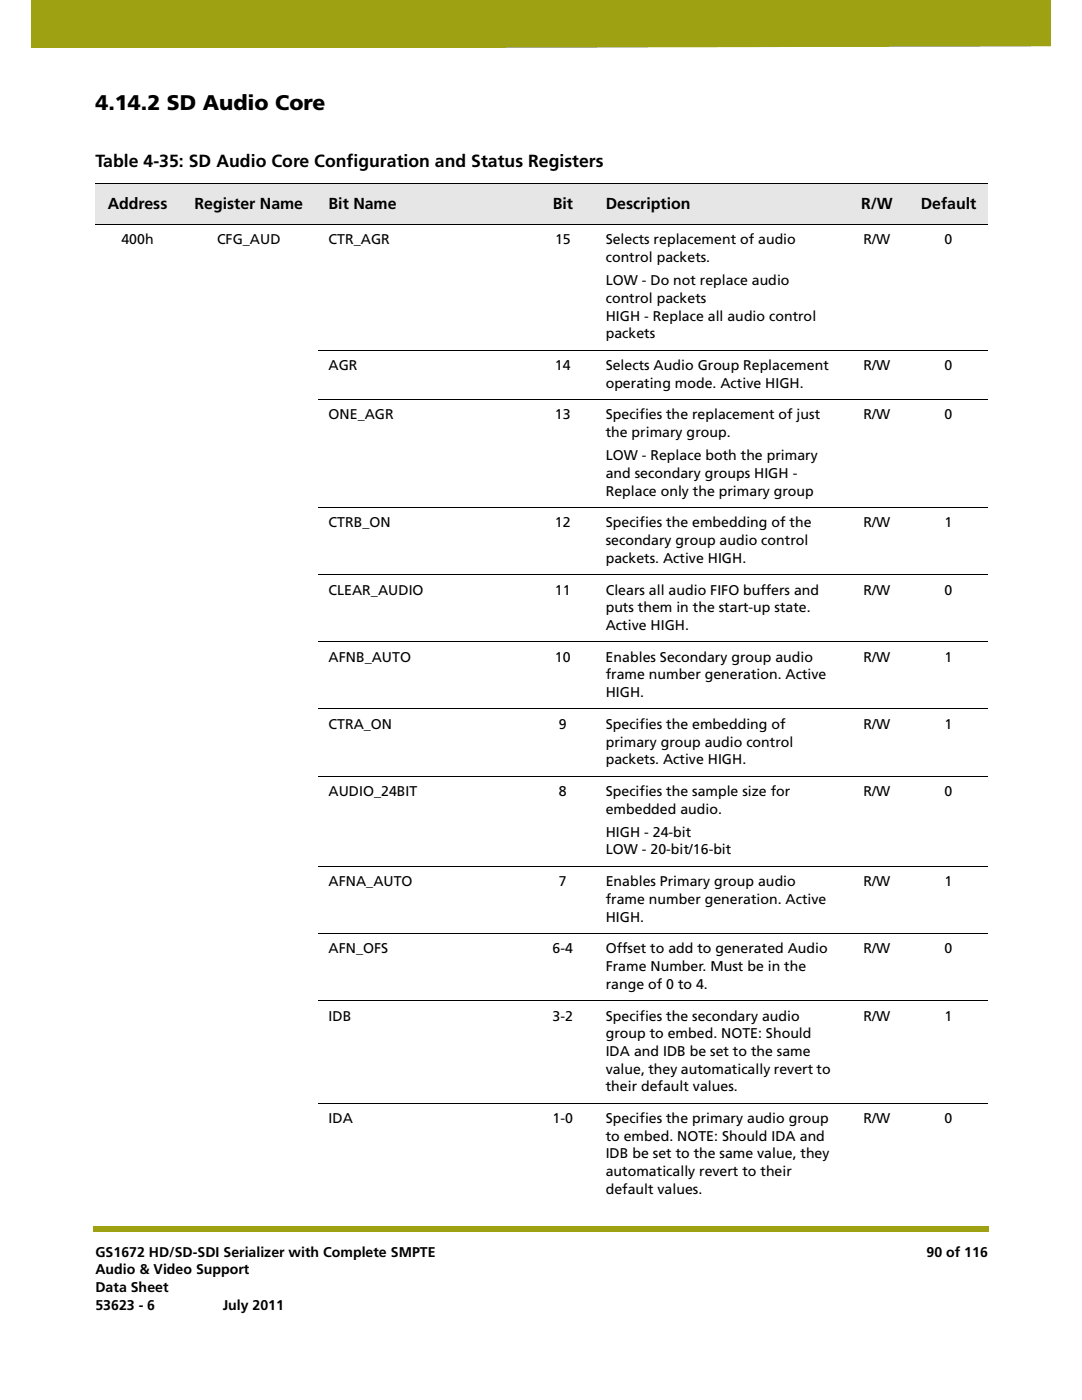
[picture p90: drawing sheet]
<svg xmlns="http://www.w3.org/2000/svg" width="216mm" height="279mm" viewBox="0 0 216 279" stroke-linecap="round" stroke-linejoin="round" font-family="sans-serif">
<defs><g id="words">
<text font-size="4.2" x="19" y="21.9">4.14.2 SD Audio Core</text>
<text font-size="3.5" x="19" y="33.4">Table 4-35: SD Audio Core Configuration and Status Registers</text>
<g font-size="3.2">
<text x="21.5" y="41.6">Address</text>
<text x="38.8" y="41.6">Register Name</text>
<text x="65.6" y="41.6">Bit Name</text>
<text x="110.3" y="41.6">Bit</text>
<text x="120.9" y="41.6">Description</text>
<text x="171.8" y="41.6">R/W</text>
<text x="183.7" y="41.6">Default</text>
</g>
<g font-size="2.8">
<text x="24.2" y="48.8">400h</text>
<text x="43.3" y="48.8">CFG_AUD</text>
<text x="65.6" y="48.8">CTR_AGR</text>
<text x="110.7" y="48.8">15</text>
<text x="120.9" y="52.3">control packets.</text>
<text x="120.9" y="48.8">Selects replacement of audio</text>
<text x="172.3" y="48.8">R/W</text>
<text x="188.5" y="48.8">0</text>
<text x="120.9" y="56.9">LOW - Do not replace audio</text>
<text x="120.9" y="64">HIGH - Replace all audio control</text>
<text x="120.9" y="60.4">control packets</text>
<text x="120.9" y="67.5">packets</text>
<text x="65.6" y="73.9">AGR</text>
<text x="110.7" y="73.9">14</text>
<text x="120.9" y="73.9">Selects Audio Group Replacement</text>
<text x="120.9" y="77.4">operating mode. Active HIGH.</text>
<text x="172.3" y="73.9">R/W</text>
<text x="188.5" y="73.9">0</text>
<text x="65.6" y="83.7">ONE_AGR</text>
<text x="110.7" y="83.7">13</text>
<text x="120.9" y="83.7">Specifies the replacement of just</text>
<text x="172.3" y="83.7">R/W</text>
<text x="188.5" y="83.7">0</text>
<text x="120.9" y="87.2">the primary group.</text>
<text x="120.9" y="91.8">LOW - Replace both the primary</text>
<text x="120.9" y="95.4">and secondary groups HIGH -</text>
<text x="120.9" y="98.9">Replace only the primary group</text>
<text x="65.6" y="105.2">CTRB_ON</text>
<text x="110.7" y="105.2">12</text>
<text x="120.9" y="105.2">Specifies the embedding of the</text>
<text x="172.3" y="105.2">R/W</text>
<text x="188.5" y="105.2">1</text>
<text x="120.9" y="112.3">packets. Active HIGH.</text>
<text x="120.9" y="108.8">secondary group audio control</text>
<text x="65.6" y="118.7">CLEAR_AUDIO</text>
<text x="110.7" y="118.7">11</text>
<text x="120.9" y="118.7">Clears all audio FIFO buffers and</text>
<text x="172.3" y="118.7">R/W</text>
<text x="188.5" y="118.7">0</text>
<text x="120.9" y="122.2">puts them in the start-up state.</text>
<text x="120.9" y="125.7">Active HIGH.</text>
<text x="65.6" y="132.1">AFNB_AUTO</text>
<text x="110.7" y="132.1">10</text>
<text x="120.8" y="132.1">Enables Secondary group audio</text>
<text x="120.9" y="135.6">frame number generation. Active</text>
<text x="172.3" y="132.1">R/W</text>
<text x="188.5" y="132.1">1</text>
<text x="120.9" y="139.1">HIGH.</text>
<text x="65.6" y="145.5">CTRA_ON</text>
<text x="111.5" y="145.5">9</text>
<text x="120.9" y="149">primary group audio control</text>
<text x="120.9" y="145.5">Specifies the embedding of</text>
<text x="172.3" y="145.5">R/W</text>
<text x="188.5" y="145.5">1</text>
<text x="120.9" y="152.5">packets. Active HIGH.</text>
<text x="65.6" y="158.9">AUDIO_24BIT</text>
<text x="111.5" y="158.9">8</text>
<text x="120.9" y="158.9">Specifies the sample size for</text>
<text x="172.3" y="158.9">R/W</text>
<text x="188.5" y="158.9">0</text>
<text x="120.9" y="167">HIGH - 24-bit</text>
<text x="120.9" y="162.4">embedded audio.</text>
<text x="120.9" y="170.5">LOW - 20-bit/16-bit</text>
<text x="65.6" y="176.9">AFNA_AUTO</text>
<text x="111.5" y="176.9">7</text>
<text x="120.9" y="176.9">Enables Primary group audio</text>
<text x="172.3" y="176.9">R/W</text>
<text x="188.5" y="176.9">1</text>
<text x="120.9" y="180.4">frame number generation. Active</text>
<text x="120.9" y="183.9">HIGH.</text>
<text x="65.6" y="190.3">AFN_OFS</text>
<text x="110.3" y="190.3">6-4</text>
<text x="120.9" y="190.3">Offset to add to generated Audio</text>
<text x="172.3" y="190.3">R/W</text>
<text x="188.5" y="190.3">0</text>
<text x="120.9" y="193.8">Frame Number. Must be in the</text>
<text x="120.9" y="197.3">range of 0 to 4.</text>
<text x="65.6" y="203.7">IDB</text>
<text x="110.3" y="203.7">3-2</text>
<text x="120.9" y="203.7">Specifies the secondary audio</text>
<text x="172.3" y="203.7">R/W</text>
<text x="188.5" y="203.7">1</text>
<text x="120.9" y="207.2">group to embed. NOTE: Should</text>
<text x="120.9" y="214.2">value, they automatically revert to</text>
<text x="120.9" y="210.7">IDA and IDB be set to the same</text>
<text x="120.9" y="217.8">their default values.</text>
<text x="65.6" y="224.1">IDA</text>
<text x="110.3" y="224.1">1-0</text>
<text x="120.9" y="224.1">Specifies the primary audio group</text>
<text x="120.9" y="227.7">to embed. NOTE: Should IDA and</text>
<text x="172.3" y="224.1">R/W</text>
<text x="188.5" y="224.1">0</text>
<text x="120.9" y="231.2">IDB be set to the same value, they</text>
<text x="120.9" y="234.7">automatically revert to their</text>
<text x="120.9" y="238.3">default values.</text>
<text x="19" y="250.8">GS1672 HD/SD-SDI Serializer with Complete SMPTE</text>
<text x="184.9" y="250.8">90 of 116</text>
<text x="19" y="254.3">Audio &amp; Video Support</text>
<text x="19" y="257.9">Data Sheet</text>
<text x="19" y="261.4">53623 - 6</text>
<text x="44.4" y="261.4">July 2011</text>
</g>
</g></defs>
<g fill="#9da112">
<path d="M18.5 244.7h.5v1.1h-.5z"/>
<path d="M19 244.7h178.4v1.1h-178.4z"/>
</g>
<path d="M6.3 0h203.2v9.5h-203.2z" fill="#fff"/>
<g fill="#9da112">
<path d="M208.8 -.1h.8v9.3h-.8z"/>
<path d="M6.3 -.1h202.5v9.3l-202.5 .4z"/>
</g>
<path d="M95.2 248.9h24.3v9.5h-24.3z" fill="#fff"/>
<g fill="#e6e6e6">
<path d="M19 36.7h16.9v8.1h-16.9z"/>
<path d="M35.9 36.7h27.6v8.1h-27.6z"/>
<path d="M63.5 36.7h42.4v8.1h-42.4z"/>
<path d="M105.9 36.7h12.8v8.1h-12.8z"/>
<path d="M118.7 36.7h49.9v8.1h-49.9z"/>
<path d="M168.6 36.7h12.8v8.1h-12.8z"/>
<path d="M181.4 36.7h15.7v8.1h-15.7z"/>
</g>
<g fill="none" stroke="#000" stroke-width=".2">
<path d="M19 36.7h178.1M19 44.8h178.1M63.5 69.8h133.6M63.5 79.7h133.6M63.5 101.2h133.6M63.5 114.7h133.6M63.5 128.1h133.6M63.5 141.5h133.6M63.5 154.9h133.6M63.5 172.9h133.6M63.5 186.3h133.6M63.5 199.7h133.6"/>
<path d="M63.5 220.1h133.6"/>
</g>
<use href="#words"/>
</svg>
